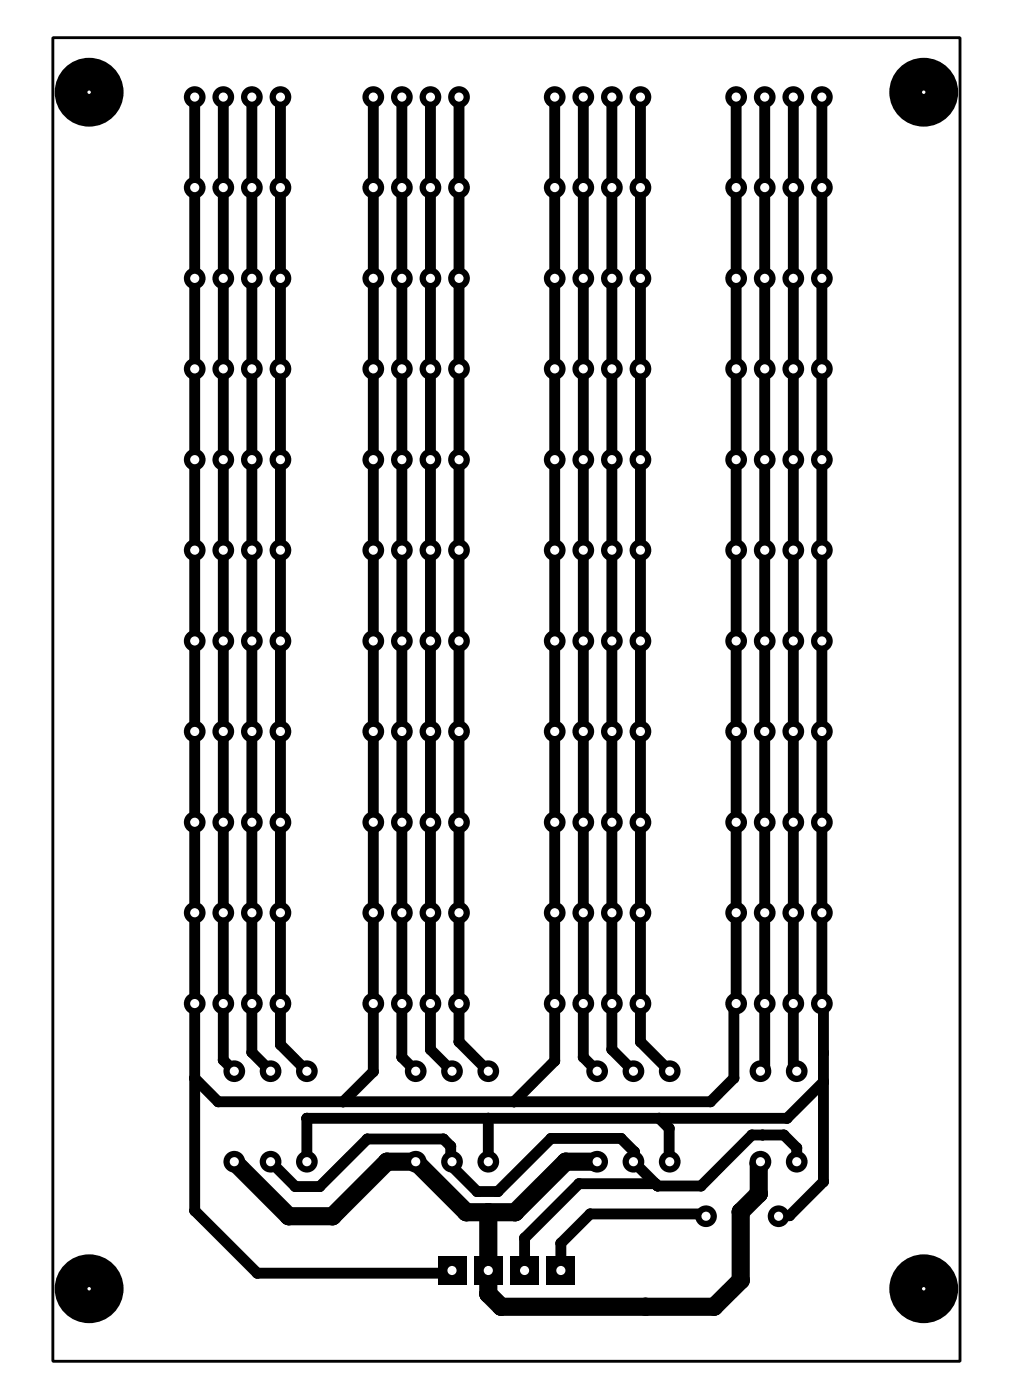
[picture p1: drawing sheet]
<svg xmlns="http://www.w3.org/2000/svg" width="71mm" height="98mm" viewBox="0 0 71 98" stroke-linecap="round" stroke-linejoin="round" font-family="sans-serif">
<g fill="none" stroke="#000" stroke-width=".76">
<path d="M13.6 6.8v78l4.4 4.4h13.4l.2-.2M15.6 6.8v67.5l.8 .7M17.6 6.8v66.9l1.3 1.3M19.6 6.8v66.4l1.9 1.8M26.1 6.8v68.3l-2.1 2.1M28.1 6.8v67.3l1 .9M30.1 6.8v66.7l1.5 1.5M32.1 6.8v66.2l2.1 2M38.8 6.8v67.5l-2.8 2.9M40.8 6.8v67.3l1 .9M42.8 6.8v66.7l1.5 1.5M44.8 6.8v66.2l2.1 2"/>
<path d="M51.5 6.8v63.5l-.1 .1v5.1l-1.7 1.7h-34.4l-1.7-1.7M53.5 6.8v67.9l-.3 .3M55.5 6.8v68l.3 .2M57.5 6.8v63.5l.1 .1v12.4l-2.3 2.4h-.8M34.2 78.3v3.1M46.1 78.3l.7 .7 .1 2.4M57.6 75.8l-2.5 2.5h-33.6v3.1M18.9 81.4l1.8 1.7h1.7l3.3-3.3h5.3l.5 .5v1l.1 .1v.3l1.8 1.8h1.4l3.8-3.8h4.9l.9 1v.6l-.1 .1 1.6 1.5M45.9 82.9h-5.4l-3.8 3.8v2.3M49.4 85.2l-.1-.2h-8l-2 2.1v1.9M55.8 81.4v-1l-.9-.9h-2.3l-3.5 3.6h-3.1l-.1-.2"/>
</g>
<g fill="#000">
<circle cx="13.6" cy="6.8" r=".76"/>
<circle cx="13.6" cy="75.5" r=".38"/>
<circle cx="15.3" cy="77.2" r=".38"/>
<circle cx="15.6" cy="74.3" r=".38"/>
<circle cx="17.6" cy="73.7" r=".38"/>
<circle cx="19.6" cy="73.2" r=".38"/>
<circle cx="21.5" cy="78.3" r=".38"/>
<circle cx="24" cy="77.2" r=".38"/>
<circle cx="25.7" cy="79.8" r=".38"/>
<circle cx="26.1" cy="75.1" r=".38"/>
<circle cx="28.1" cy="74.1" r=".38"/>
<circle cx="30.1" cy="73.5" r=".38"/>
<circle cx="31" cy="79.8" r=".38"/>
<circle cx="32.1" cy="73" r=".38"/>
<circle cx="34.2" cy="78.3" r=".38"/>
<circle cx="36" cy="77.2" r=".38"/>
<circle cx="38.6" cy="79.7" r=".38"/>
<circle cx="38.8" cy="74.3" r=".38"/>
<circle cx="40.8" cy="74.1" r=".38"/>
<circle cx="42.8" cy="73.5" r=".38"/>
<circle cx="43.5" cy="79.7" r=".38"/>
<circle cx="44.8" cy="73" r=".38"/>
<circle cx="46.1" cy="78.3" r=".38"/>
<circle cx="46.8" cy="79" r=".38"/>
<circle cx="49.7" cy="77.2" r=".38"/>
<circle cx="51.4" cy="70.4" r=".38"/>
<circle cx="51.4" cy="75.5" r=".38"/>
<circle cx="52.6" cy="79.5" r=".38"/>
<circle cx="53.4" cy="79.5" r=".38"/>
<circle cx="53.5" cy="74.7" r=".38"/>
<circle cx="54.9" cy="79.5" r=".38"/>
<circle cx="55.1" cy="78.3" r=".38"/>
<circle cx="55.5" cy="74.8" r=".38"/>
<circle cx="57.6" cy="70.4" r=".38"/>
<circle cx="57.6" cy="73.8" r=".38"/>
<circle cx="57.6" cy="75.8" r=".38"/>
<circle cx="13.6" cy="84.8" r=".38"/>
<circle cx="18" cy="89.2" r=".38"/>
<circle cx="20.2" cy="85.2" r=".63"/>
<circle cx="20.7" cy="83.1" r=".38"/>
<circle cx="22.4" cy="83.1" r=".38"/>
<circle cx="23.3" cy="85.2" r=".63"/>
<circle cx="27.1" cy="81.4" r=".63"/>
<circle cx="31.4" cy="89.2" r=".38"/>
<circle cx="31.5" cy="81.3" r=".38"/>
<circle cx="31.5" cy="80.3" r=".38"/>
<circle cx="31.6" cy="81.7" r=".38"/>
<circle cx="32.6" cy="84.9" r=".63"/>
<circle cx="33.4" cy="83.5" r=".38"/>
<circle cx="34.2" cy="90.6" r=".63"/>
<circle cx="34.2" cy="84.9" r=".63"/>
<circle cx="34.8" cy="83.5" r=".38"/>
<circle cx="35.1" cy="91.5" r=".63"/>
<circle cx="36.1" cy="84.9" r=".63"/>
<circle cx="36.7" cy="86.7" r=".38"/>
<circle cx="39.3" cy="87.1" r=".38"/>
<circle cx="39.6" cy="81.4" r=".63"/>
<circle cx="40.5" cy="82.9" r=".38"/>
<circle cx="41.3" cy="85" r=".38"/>
<circle cx="44.4" cy="80.7" r=".38"/>
<circle cx="44.4" cy="81.3" r=".38"/>
<circle cx="45.2" cy="91.5" r=".63"/>
<circle cx="45.9" cy="82.9" r=".38"/>
<circle cx="46" cy="83.1" r=".38"/>
<circle cx="46.8" cy="81.3" r=".38"/>
<circle cx="49.1" cy="83.1" r=".38"/>
<circle cx="49.3" cy="85" r=".38"/>
<circle cx="50" cy="91.5" r=".63"/>
<circle cx="51.8" cy="89.7" r=".63"/>
<circle cx="51.8" cy="84.9" r=".63"/>
<circle cx="53.1" cy="83.6" r=".63"/>
<circle cx="53.1" cy="81.5" r=".63"/>
<circle cx="54.5" cy="85.2" r=".38"/>
<circle cx="55.3" cy="85.2" r=".38"/>
<circle cx="55.8" cy="80.4" r=".38"/>
<circle cx="55.8" cy="81.4" r=".38"/>
<circle cx="57.6" cy="82.8" r=".38"/>
</g>
<g fill="#000">
<circle cx="21.5" cy="78.3" r=".38"/>
<circle cx="55.8" cy="81.4" r=".38"/>
</g>
<path d="M16.4 81.4l3.8 3.8h3.1l3.8-3.8h2l3.5 3.5h3.5l3.5-3.5h2.2M53.2 81.4l-.1 .1v2.1l-1.3 1.3v4.8l-1.8 1.8h-14.9l-.9-.9v-5.7" fill="none" stroke="#000" stroke-width="1.3"/>
<circle cx="13.6" cy="6.8" r=".32" fill="#fff"/>
<circle cx="15.6" cy="6.8" r=".76" fill="#000"/>
<circle cx="15.6" cy="6.8" r=".32" fill="#fff"/>
<circle cx="17.6" cy="6.8" r=".76" fill="#000"/>
<circle cx="17.6" cy="6.8" r=".32" fill="#fff"/>
<circle cx="19.6" cy="6.8" r=".76" fill="#000"/>
<circle cx="19.6" cy="6.8" r=".32" fill="#fff"/>
<circle cx="26.1" cy="6.8" r=".76" fill="#000"/>
<circle cx="26.1" cy="6.8" r=".32" fill="#fff"/>
<circle cx="28.1" cy="6.8" r=".76" fill="#000"/>
<circle cx="28.1" cy="6.8" r=".32" fill="#fff"/>
<circle cx="30.1" cy="6.8" r=".76" fill="#000"/>
<circle cx="30.1" cy="6.8" r=".32" fill="#fff"/>
<circle cx="32.1" cy="6.8" r=".76" fill="#000"/>
<circle cx="32.1" cy="6.8" r=".32" fill="#fff"/>
<circle cx="38.8" cy="6.8" r=".76" fill="#000"/>
<circle cx="38.8" cy="6.8" r=".32" fill="#fff"/>
<circle cx="40.8" cy="6.8" r=".76" fill="#000"/>
<circle cx="40.8" cy="6.8" r=".32" fill="#fff"/>
<circle cx="42.8" cy="6.8" r=".76" fill="#000"/>
<circle cx="42.8" cy="6.8" r=".32" fill="#fff"/>
<circle cx="44.8" cy="6.8" r=".76" fill="#000"/>
<circle cx="44.8" cy="6.8" r=".32" fill="#fff"/>
<circle cx="51.5" cy="6.8" r=".76" fill="#000"/>
<circle cx="51.5" cy="6.8" r=".32" fill="#fff"/>
<circle cx="53.5" cy="6.8" r=".76" fill="#000"/>
<circle cx="53.5" cy="6.8" r=".32" fill="#fff"/>
<circle cx="55.5" cy="6.8" r=".76" fill="#000"/>
<circle cx="55.5" cy="6.8" r=".32" fill="#fff"/>
<circle cx="57.5" cy="6.8" r=".76" fill="#000"/>
<circle cx="57.5" cy="6.8" r=".32" fill="#fff"/>
<circle cx="13.6" cy="13.1" r=".76" fill="#000"/>
<circle cx="13.6" cy="13.1" r=".32" fill="#fff"/>
<circle cx="15.6" cy="13.1" r=".76" fill="#000"/>
<circle cx="15.6" cy="13.1" r=".32" fill="#fff"/>
<circle cx="17.6" cy="13.1" r=".76" fill="#000"/>
<circle cx="17.6" cy="13.1" r=".32" fill="#fff"/>
<circle cx="19.6" cy="13.1" r=".76" fill="#000"/>
<circle cx="19.6" cy="13.1" r=".32" fill="#fff"/>
<circle cx="13.6" cy="19.5" r=".76" fill="#000"/>
<circle cx="13.6" cy="19.5" r=".32" fill="#fff"/>
<circle cx="15.6" cy="19.5" r=".76" fill="#000"/>
<circle cx="15.6" cy="19.5" r=".32" fill="#fff"/>
<circle cx="17.6" cy="19.5" r=".76" fill="#000"/>
<circle cx="17.6" cy="19.5" r=".32" fill="#fff"/>
<circle cx="19.6" cy="19.5" r=".76" fill="#000"/>
<circle cx="19.6" cy="19.5" r=".32" fill="#fff"/>
<circle cx="13.6" cy="25.8" r=".76" fill="#000"/>
<circle cx="13.6" cy="25.8" r=".32" fill="#fff"/>
<circle cx="15.6" cy="25.8" r=".76" fill="#000"/>
<circle cx="15.6" cy="25.8" r=".32" fill="#fff"/>
<circle cx="17.6" cy="25.8" r=".76" fill="#000"/>
<circle cx="17.6" cy="25.8" r=".32" fill="#fff"/>
<circle cx="19.6" cy="25.8" r=".76" fill="#000"/>
<circle cx="19.6" cy="25.8" r=".32" fill="#fff"/>
<circle cx="13.6" cy="32.2" r=".76" fill="#000"/>
<circle cx="13.6" cy="32.2" r=".32" fill="#fff"/>
<circle cx="15.6" cy="32.2" r=".76" fill="#000"/>
<circle cx="15.6" cy="32.2" r=".32" fill="#fff"/>
<circle cx="17.6" cy="32.2" r=".76" fill="#000"/>
<circle cx="17.6" cy="32.2" r=".32" fill="#fff"/>
<circle cx="19.6" cy="32.2" r=".76" fill="#000"/>
<circle cx="19.6" cy="32.2" r=".32" fill="#fff"/>
<circle cx="13.6" cy="38.5" r=".76" fill="#000"/>
<circle cx="13.6" cy="38.5" r=".32" fill="#fff"/>
<circle cx="15.6" cy="38.5" r=".76" fill="#000"/>
<circle cx="15.6" cy="38.5" r=".32" fill="#fff"/>
<circle cx="17.6" cy="38.5" r=".76" fill="#000"/>
<circle cx="17.6" cy="38.5" r=".32" fill="#fff"/>
<circle cx="19.6" cy="38.5" r=".76" fill="#000"/>
<circle cx="19.6" cy="38.5" r=".32" fill="#fff"/>
<circle cx="13.6" cy="44.9" r=".76" fill="#000"/>
<circle cx="13.6" cy="44.9" r=".32" fill="#fff"/>
<circle cx="15.6" cy="44.9" r=".76" fill="#000"/>
<circle cx="15.6" cy="44.9" r=".32" fill="#fff"/>
<circle cx="17.6" cy="44.9" r=".76" fill="#000"/>
<circle cx="17.6" cy="44.9" r=".32" fill="#fff"/>
<circle cx="19.6" cy="44.9" r=".76" fill="#000"/>
<circle cx="19.6" cy="44.9" r=".32" fill="#fff"/>
<circle cx="13.6" cy="51.2" r=".76" fill="#000"/>
<circle cx="13.6" cy="51.2" r=".32" fill="#fff"/>
<circle cx="15.6" cy="51.2" r=".76" fill="#000"/>
<circle cx="15.6" cy="51.2" r=".32" fill="#fff"/>
<circle cx="17.6" cy="51.2" r=".76" fill="#000"/>
<circle cx="17.6" cy="51.2" r=".32" fill="#fff"/>
<circle cx="19.6" cy="51.2" r=".76" fill="#000"/>
<circle cx="19.6" cy="51.2" r=".32" fill="#fff"/>
<circle cx="13.6" cy="57.6" r=".76" fill="#000"/>
<circle cx="13.6" cy="57.6" r=".32" fill="#fff"/>
<circle cx="15.6" cy="57.6" r=".76" fill="#000"/>
<circle cx="15.6" cy="57.6" r=".32" fill="#fff"/>
<circle cx="17.6" cy="57.6" r=".76" fill="#000"/>
<circle cx="17.6" cy="57.6" r=".32" fill="#fff"/>
<circle cx="19.6" cy="57.6" r=".76" fill="#000"/>
<circle cx="19.6" cy="57.6" r=".32" fill="#fff"/>
<circle cx="13.6" cy="63.9" r=".76" fill="#000"/>
<circle cx="13.6" cy="63.9" r=".32" fill="#fff"/>
<circle cx="15.6" cy="63.9" r=".76" fill="#000"/>
<circle cx="15.6" cy="63.9" r=".32" fill="#fff"/>
<circle cx="17.6" cy="63.9" r=".76" fill="#000"/>
<circle cx="17.6" cy="63.9" r=".32" fill="#fff"/>
<circle cx="19.6" cy="63.9" r=".76" fill="#000"/>
<circle cx="19.6" cy="63.9" r=".32" fill="#fff"/>
<circle cx="26.1" cy="13.1" r=".76" fill="#000"/>
<circle cx="26.1" cy="13.1" r=".32" fill="#fff"/>
<circle cx="28.1" cy="13.1" r=".76" fill="#000"/>
<circle cx="28.1" cy="13.1" r=".32" fill="#fff"/>
<circle cx="30.1" cy="13.1" r=".76" fill="#000"/>
<circle cx="30.1" cy="13.1" r=".32" fill="#fff"/>
<circle cx="32.1" cy="13.1" r=".76" fill="#000"/>
<circle cx="32.1" cy="13.1" r=".32" fill="#fff"/>
<circle cx="26.1" cy="19.5" r=".76" fill="#000"/>
<circle cx="26.1" cy="19.5" r=".32" fill="#fff"/>
<circle cx="28.1" cy="19.5" r=".76" fill="#000"/>
<circle cx="28.1" cy="19.5" r=".32" fill="#fff"/>
<circle cx="30.1" cy="19.5" r=".76" fill="#000"/>
<circle cx="30.1" cy="19.5" r=".32" fill="#fff"/>
<circle cx="32.1" cy="19.5" r=".76" fill="#000"/>
<circle cx="32.1" cy="19.5" r=".32" fill="#fff"/>
<circle cx="26.1" cy="25.8" r=".76" fill="#000"/>
<circle cx="26.1" cy="25.8" r=".32" fill="#fff"/>
<circle cx="28.1" cy="25.8" r=".76" fill="#000"/>
<circle cx="28.1" cy="25.8" r=".32" fill="#fff"/>
<circle cx="30.1" cy="25.8" r=".76" fill="#000"/>
<circle cx="30.1" cy="25.8" r=".32" fill="#fff"/>
<circle cx="32.1" cy="25.8" r=".76" fill="#000"/>
<circle cx="32.1" cy="25.8" r=".32" fill="#fff"/>
<circle cx="26.1" cy="32.2" r=".76" fill="#000"/>
<circle cx="26.1" cy="32.2" r=".32" fill="#fff"/>
<circle cx="28.1" cy="32.2" r=".76" fill="#000"/>
<circle cx="28.1" cy="32.2" r=".32" fill="#fff"/>
<circle cx="30.1" cy="32.2" r=".76" fill="#000"/>
<circle cx="30.1" cy="32.2" r=".32" fill="#fff"/>
<circle cx="32.1" cy="32.2" r=".76" fill="#000"/>
<circle cx="32.1" cy="32.2" r=".32" fill="#fff"/>
<circle cx="26.1" cy="38.5" r=".76" fill="#000"/>
<circle cx="26.1" cy="38.5" r=".32" fill="#fff"/>
<circle cx="28.1" cy="38.5" r=".76" fill="#000"/>
<circle cx="28.1" cy="38.5" r=".32" fill="#fff"/>
<circle cx="30.1" cy="38.5" r=".76" fill="#000"/>
<circle cx="30.1" cy="38.5" r=".32" fill="#fff"/>
<circle cx="32.1" cy="38.5" r=".76" fill="#000"/>
<circle cx="32.1" cy="38.5" r=".32" fill="#fff"/>
<circle cx="26.1" cy="44.9" r=".76" fill="#000"/>
<circle cx="26.1" cy="44.9" r=".32" fill="#fff"/>
<circle cx="28.1" cy="44.9" r=".76" fill="#000"/>
<circle cx="28.1" cy="44.9" r=".32" fill="#fff"/>
<circle cx="30.1" cy="44.9" r=".76" fill="#000"/>
<circle cx="30.1" cy="44.9" r=".32" fill="#fff"/>
<circle cx="32.1" cy="44.9" r=".76" fill="#000"/>
<circle cx="32.1" cy="44.9" r=".32" fill="#fff"/>
<circle cx="38.8" cy="13.1" r=".76" fill="#000"/>
<circle cx="38.8" cy="13.1" r=".32" fill="#fff"/>
<circle cx="40.8" cy="13.1" r=".76" fill="#000"/>
<circle cx="40.8" cy="13.1" r=".32" fill="#fff"/>
<circle cx="42.8" cy="13.1" r=".76" fill="#000"/>
<circle cx="42.8" cy="13.1" r=".32" fill="#fff"/>
<circle cx="44.8" cy="13.1" r=".76" fill="#000"/>
<circle cx="44.8" cy="13.1" r=".32" fill="#fff"/>
<circle cx="38.8" cy="19.5" r=".76" fill="#000"/>
<circle cx="38.8" cy="19.5" r=".32" fill="#fff"/>
<circle cx="40.8" cy="19.5" r=".76" fill="#000"/>
<circle cx="40.8" cy="19.5" r=".32" fill="#fff"/>
<circle cx="42.8" cy="19.5" r=".76" fill="#000"/>
<circle cx="42.8" cy="19.5" r=".32" fill="#fff"/>
<circle cx="44.8" cy="19.5" r=".76" fill="#000"/>
<circle cx="44.8" cy="19.5" r=".32" fill="#fff"/>
<circle cx="38.8" cy="25.8" r=".76" fill="#000"/>
<circle cx="38.8" cy="25.8" r=".32" fill="#fff"/>
<circle cx="40.8" cy="25.8" r=".76" fill="#000"/>
<circle cx="40.8" cy="25.8" r=".32" fill="#fff"/>
<circle cx="42.8" cy="25.8" r=".76" fill="#000"/>
<circle cx="42.8" cy="25.8" r=".32" fill="#fff"/>
<circle cx="44.8" cy="25.8" r=".76" fill="#000"/>
<circle cx="44.8" cy="25.8" r=".32" fill="#fff"/>
<circle cx="38.8" cy="32.2" r=".76" fill="#000"/>
<circle cx="38.8" cy="32.2" r=".32" fill="#fff"/>
<circle cx="40.8" cy="32.2" r=".76" fill="#000"/>
<circle cx="40.8" cy="32.2" r=".32" fill="#fff"/>
<circle cx="42.8" cy="32.2" r=".76" fill="#000"/>
<circle cx="42.8" cy="32.2" r=".32" fill="#fff"/>
<circle cx="44.8" cy="32.2" r=".76" fill="#000"/>
<circle cx="44.8" cy="32.2" r=".32" fill="#fff"/>
<circle cx="38.8" cy="38.5" r=".76" fill="#000"/>
<circle cx="38.8" cy="38.5" r=".32" fill="#fff"/>
<circle cx="40.8" cy="38.5" r=".76" fill="#000"/>
<circle cx="40.8" cy="38.5" r=".32" fill="#fff"/>
<circle cx="42.8" cy="38.5" r=".76" fill="#000"/>
<circle cx="42.8" cy="38.5" r=".32" fill="#fff"/>
<circle cx="44.8" cy="38.5" r=".76" fill="#000"/>
<circle cx="44.8" cy="38.5" r=".32" fill="#fff"/>
<circle cx="38.8" cy="44.9" r=".76" fill="#000"/>
<circle cx="38.8" cy="44.9" r=".32" fill="#fff"/>
<circle cx="40.8" cy="44.9" r=".76" fill="#000"/>
<circle cx="40.8" cy="44.9" r=".32" fill="#fff"/>
<circle cx="42.8" cy="44.9" r=".76" fill="#000"/>
<circle cx="42.8" cy="44.9" r=".32" fill="#fff"/>
<circle cx="44.8" cy="44.9" r=".76" fill="#000"/>
<circle cx="44.8" cy="44.9" r=".32" fill="#fff"/>
<circle cx="51.5" cy="13.1" r=".76" fill="#000"/>
<circle cx="51.5" cy="13.1" r=".32" fill="#fff"/>
<circle cx="53.5" cy="13.1" r=".76" fill="#000"/>
<circle cx="53.5" cy="13.1" r=".32" fill="#fff"/>
<circle cx="55.5" cy="13.1" r=".76" fill="#000"/>
<circle cx="55.5" cy="13.1" r=".32" fill="#fff"/>
<circle cx="57.5" cy="13.1" r=".76" fill="#000"/>
<circle cx="57.5" cy="13.1" r=".32" fill="#fff"/>
<circle cx="51.5" cy="19.5" r=".76" fill="#000"/>
<circle cx="51.5" cy="19.5" r=".32" fill="#fff"/>
<circle cx="53.5" cy="19.5" r=".76" fill="#000"/>
<circle cx="53.5" cy="19.5" r=".32" fill="#fff"/>
<circle cx="55.5" cy="19.5" r=".76" fill="#000"/>
<circle cx="55.5" cy="19.5" r=".32" fill="#fff"/>
<circle cx="57.5" cy="19.5" r=".76" fill="#000"/>
<circle cx="57.5" cy="19.5" r=".32" fill="#fff"/>
<circle cx="51.5" cy="25.8" r=".76" fill="#000"/>
<circle cx="51.5" cy="25.8" r=".32" fill="#fff"/>
<circle cx="53.5" cy="25.8" r=".76" fill="#000"/>
<circle cx="53.5" cy="25.8" r=".32" fill="#fff"/>
<circle cx="55.5" cy="25.8" r=".76" fill="#000"/>
<circle cx="55.5" cy="25.8" r=".32" fill="#fff"/>
<circle cx="57.5" cy="25.8" r=".76" fill="#000"/>
<circle cx="57.5" cy="25.8" r=".32" fill="#fff"/>
<circle cx="51.5" cy="32.2" r=".76" fill="#000"/>
<circle cx="51.5" cy="32.2" r=".32" fill="#fff"/>
<circle cx="53.5" cy="32.2" r=".76" fill="#000"/>
<circle cx="53.5" cy="32.2" r=".32" fill="#fff"/>
<circle cx="55.5" cy="32.2" r=".76" fill="#000"/>
<circle cx="55.5" cy="32.2" r=".32" fill="#fff"/>
<circle cx="57.5" cy="32.2" r=".76" fill="#000"/>
<circle cx="57.5" cy="32.2" r=".32" fill="#fff"/>
<circle cx="51.5" cy="38.5" r=".76" fill="#000"/>
<circle cx="51.5" cy="38.5" r=".32" fill="#fff"/>
<circle cx="53.5" cy="38.5" r=".76" fill="#000"/>
<circle cx="53.5" cy="38.5" r=".32" fill="#fff"/>
<circle cx="55.5" cy="38.5" r=".76" fill="#000"/>
<circle cx="55.5" cy="38.5" r=".32" fill="#fff"/>
<circle cx="57.5" cy="38.5" r=".76" fill="#000"/>
<circle cx="57.5" cy="38.5" r=".32" fill="#fff"/>
<circle cx="51.5" cy="44.9" r=".76" fill="#000"/>
<circle cx="51.5" cy="44.9" r=".32" fill="#fff"/>
<circle cx="53.5" cy="44.9" r=".76" fill="#000"/>
<circle cx="53.5" cy="44.9" r=".32" fill="#fff"/>
<circle cx="55.5" cy="44.9" r=".76" fill="#000"/>
<circle cx="55.5" cy="44.9" r=".32" fill="#fff"/>
<circle cx="57.5" cy="44.9" r=".76" fill="#000"/>
<circle cx="57.5" cy="44.9" r=".32" fill="#fff"/>
<circle cx="51.5" cy="51.2" r=".76" fill="#000"/>
<circle cx="51.5" cy="51.2" r=".32" fill="#fff"/>
<circle cx="53.5" cy="51.2" r=".76" fill="#000"/>
<circle cx="53.5" cy="51.2" r=".32" fill="#fff"/>
<circle cx="55.5" cy="51.2" r=".76" fill="#000"/>
<circle cx="55.5" cy="51.2" r=".32" fill="#fff"/>
<circle cx="57.5" cy="51.2" r=".76" fill="#000"/>
<circle cx="57.5" cy="51.2" r=".32" fill="#fff"/>
<circle cx="38.8" cy="51.2" r=".76" fill="#000"/>
<circle cx="38.8" cy="51.2" r=".32" fill="#fff"/>
<circle cx="40.8" cy="51.2" r=".76" fill="#000"/>
<circle cx="40.8" cy="51.2" r=".32" fill="#fff"/>
<circle cx="42.8" cy="51.2" r=".76" fill="#000"/>
<circle cx="42.8" cy="51.2" r=".32" fill="#fff"/>
<circle cx="44.8" cy="51.2" r=".76" fill="#000"/>
<circle cx="44.8" cy="51.2" r=".32" fill="#fff"/>
<circle cx="26.1" cy="51.2" r=".76" fill="#000"/>
<circle cx="26.1" cy="51.2" r=".32" fill="#fff"/>
<circle cx="28.1" cy="51.2" r=".76" fill="#000"/>
<circle cx="28.1" cy="51.2" r=".32" fill="#fff"/>
<circle cx="30.1" cy="51.2" r=".76" fill="#000"/>
<circle cx="30.1" cy="51.2" r=".32" fill="#fff"/>
<circle cx="32.1" cy="51.2" r=".76" fill="#000"/>
<circle cx="32.1" cy="51.2" r=".32" fill="#fff"/>
<circle cx="26.1" cy="57.6" r=".76" fill="#000"/>
<circle cx="26.1" cy="57.6" r=".32" fill="#fff"/>
<circle cx="28.1" cy="57.6" r=".76" fill="#000"/>
<circle cx="28.1" cy="57.6" r=".32" fill="#fff"/>
<circle cx="30.1" cy="57.6" r=".76" fill="#000"/>
<circle cx="30.1" cy="57.6" r=".32" fill="#fff"/>
<circle cx="32.1" cy="57.6" r=".76" fill="#000"/>
<circle cx="32.1" cy="57.6" r=".32" fill="#fff"/>
<circle cx="38.8" cy="57.6" r=".76" fill="#000"/>
<circle cx="38.8" cy="57.6" r=".32" fill="#fff"/>
<circle cx="40.8" cy="57.6" r=".76" fill="#000"/>
<circle cx="40.8" cy="57.6" r=".32" fill="#fff"/>
<circle cx="42.8" cy="57.6" r=".76" fill="#000"/>
<circle cx="42.8" cy="57.6" r=".32" fill="#fff"/>
<circle cx="44.8" cy="57.6" r=".76" fill="#000"/>
<circle cx="44.8" cy="57.6" r=".32" fill="#fff"/>
<circle cx="26.1" cy="63.9" r=".76" fill="#000"/>
<circle cx="26.1" cy="63.9" r=".32" fill="#fff"/>
<circle cx="28.1" cy="63.9" r=".76" fill="#000"/>
<circle cx="28.1" cy="63.9" r=".32" fill="#fff"/>
<circle cx="30.1" cy="63.9" r=".76" fill="#000"/>
<circle cx="30.1" cy="63.9" r=".32" fill="#fff"/>
<circle cx="32.1" cy="63.9" r=".76" fill="#000"/>
<circle cx="32.1" cy="63.9" r=".32" fill="#fff"/>
<circle cx="38.8" cy="63.9" r=".76" fill="#000"/>
<circle cx="38.8" cy="63.9" r=".32" fill="#fff"/>
<circle cx="40.8" cy="63.9" r=".76" fill="#000"/>
<circle cx="40.8" cy="63.9" r=".32" fill="#fff"/>
<circle cx="42.8" cy="63.9" r=".76" fill="#000"/>
<circle cx="42.8" cy="63.9" r=".32" fill="#fff"/>
<circle cx="44.8" cy="63.9" r=".76" fill="#000"/>
<circle cx="44.8" cy="63.9" r=".32" fill="#fff"/>
<circle cx="51.5" cy="57.6" r=".76" fill="#000"/>
<circle cx="51.5" cy="57.6" r=".32" fill="#fff"/>
<circle cx="53.5" cy="57.6" r=".76" fill="#000"/>
<circle cx="53.5" cy="57.6" r=".32" fill="#fff"/>
<circle cx="55.5" cy="57.6" r=".76" fill="#000"/>
<circle cx="55.5" cy="57.6" r=".32" fill="#fff"/>
<circle cx="57.5" cy="57.6" r=".76" fill="#000"/>
<circle cx="57.5" cy="57.6" r=".32" fill="#fff"/>
<circle cx="51.5" cy="63.9" r=".76" fill="#000"/>
<circle cx="51.5" cy="63.9" r=".32" fill="#fff"/>
<circle cx="53.5" cy="63.9" r=".76" fill="#000"/>
<circle cx="53.5" cy="63.9" r=".32" fill="#fff"/>
<circle cx="55.5" cy="63.9" r=".76" fill="#000"/>
<circle cx="55.5" cy="63.9" r=".32" fill="#fff"/>
<circle cx="57.5" cy="63.9" r=".76" fill="#000"/>
<circle cx="57.5" cy="63.9" r=".32" fill="#fff"/>
<circle cx="26.1" cy="70.3" r=".76" fill="#000"/>
<circle cx="26.1" cy="70.3" r=".32" fill="#fff"/>
<circle cx="28.1" cy="70.3" r=".76" fill="#000"/>
<circle cx="28.1" cy="70.3" r=".32" fill="#fff"/>
<circle cx="30.1" cy="70.3" r=".76" fill="#000"/>
<circle cx="30.1" cy="70.3" r=".32" fill="#fff"/>
<circle cx="32.1" cy="70.3" r=".76" fill="#000"/>
<circle cx="32.1" cy="70.3" r=".32" fill="#fff"/>
<circle cx="13.6" cy="70.3" r=".76" fill="#000"/>
<circle cx="13.6" cy="70.3" r=".32" fill="#fff"/>
<circle cx="15.6" cy="70.3" r=".76" fill="#000"/>
<circle cx="15.6" cy="70.3" r=".32" fill="#fff"/>
<circle cx="17.6" cy="70.3" r=".76" fill="#000"/>
<circle cx="17.6" cy="70.3" r=".32" fill="#fff"/>
<circle cx="19.6" cy="70.3" r=".76" fill="#000"/>
<circle cx="19.6" cy="70.3" r=".32" fill="#fff"/>
<circle cx="38.8" cy="70.3" r=".76" fill="#000"/>
<circle cx="38.8" cy="70.3" r=".32" fill="#fff"/>
<circle cx="40.8" cy="70.3" r=".76" fill="#000"/>
<circle cx="40.8" cy="70.3" r=".32" fill="#fff"/>
<circle cx="42.8" cy="70.3" r=".76" fill="#000"/>
<circle cx="42.8" cy="70.3" r=".32" fill="#fff"/>
<circle cx="44.8" cy="70.3" r=".76" fill="#000"/>
<circle cx="44.8" cy="70.3" r=".32" fill="#fff"/>
<circle cx="51.5" cy="70.3" r=".76" fill="#000"/>
<circle cx="51.5" cy="70.3" r=".32" fill="#fff"/>
<circle cx="53.5" cy="70.3" r=".76" fill="#000"/>
<circle cx="53.5" cy="70.3" r=".32" fill="#fff"/>
<circle cx="55.5" cy="70.3" r=".76" fill="#000"/>
<circle cx="55.5" cy="70.3" r=".32" fill="#fff"/>
<circle cx="57.5" cy="70.3" r=".76" fill="#000"/>
<circle cx="57.5" cy="70.3" r=".32" fill="#fff"/>
<circle cx="16.4" cy="75" r=".76" fill="#000"/>
<circle cx="16.4" cy="75" r=".32" fill="#fff"/>
<circle cx="16.4" cy="81.4" r=".76" fill="#000"/>
<circle cx="16.4" cy="81.4" r=".32" fill="#fff"/>
<circle cx="18.9" cy="75" r=".76" fill="#000"/>
<circle cx="18.9" cy="75" r=".32" fill="#fff"/>
<circle cx="18.9" cy="81.4" r=".76" fill="#000"/>
<circle cx="18.9" cy="81.4" r=".32" fill="#fff"/>
<circle cx="21.5" cy="75" r=".76" fill="#000"/>
<circle cx="21.5" cy="75" r=".32" fill="#fff"/>
<circle cx="21.5" cy="81.4" r=".76" fill="#000"/>
<circle cx="21.5" cy="81.4" r=".32" fill="#fff"/>
<circle cx="29.1" cy="75" r=".76" fill="#000"/>
<circle cx="29.1" cy="75" r=".32" fill="#fff"/>
<circle cx="31.6" cy="75" r=".76" fill="#000"/>
<circle cx="31.6" cy="75" r=".32" fill="#fff"/>
<circle cx="34.2" cy="75" r=".76" fill="#000"/>
<circle cx="34.2" cy="75" r=".32" fill="#fff"/>
<circle cx="41.8" cy="75" r=".76" fill="#000"/>
<circle cx="41.8" cy="75" r=".32" fill="#fff"/>
<circle cx="44.3" cy="75" r=".76" fill="#000"/>
<circle cx="44.3" cy="75" r=".32" fill="#fff"/>
<circle cx="46.9" cy="75" r=".76" fill="#000"/>
<circle cx="46.9" cy="75" r=".32" fill="#fff"/>
<circle cx="29.1" cy="81.4" r=".76" fill="#000"/>
<circle cx="29.1" cy="81.4" r=".32" fill="#fff"/>
<circle cx="31.6" cy="81.4" r=".76" fill="#000"/>
<circle cx="31.6" cy="81.4" r=".32" fill="#fff"/>
<circle cx="34.2" cy="81.4" r=".76" fill="#000"/>
<circle cx="34.2" cy="81.4" r=".32" fill="#fff"/>
<circle cx="41.8" cy="81.4" r=".76" fill="#000"/>
<circle cx="41.8" cy="81.4" r=".32" fill="#fff"/>
<circle cx="44.3" cy="81.4" r=".76" fill="#000"/>
<circle cx="44.3" cy="81.4" r=".32" fill="#fff"/>
<circle cx="46.9" cy="81.4" r=".76" fill="#000"/>
<circle cx="46.9" cy="81.4" r=".32" fill="#fff"/>
<path d="M30.6 88h2v2h-2z" fill="#000"/>
<circle cx="31.6" cy="89" r=".32" fill="#fff"/>
<path d="M33.2 88h2v2h-2z" fill="#000"/>
<circle cx="34.2" cy="89" r=".32" fill="#fff"/>
<path d="M35.7 88h2v2h-2z" fill="#000"/>
<circle cx="36.7" cy="89" r=".32" fill="#fff"/>
<path d="M38.2 88h2.1v2h-2.1z" fill="#000"/>
<circle cx="39.3" cy="89" r=".32" fill="#fff"/>
<circle cx="53.2" cy="75" r=".76" fill="#000"/>
<circle cx="53.2" cy="75" r=".32" fill="#fff"/>
<circle cx="55.8" cy="75" r=".76" fill="#000"/>
<circle cx="55.8" cy="75" r=".32" fill="#fff"/>
<circle cx="53.2" cy="81.4" r=".76" fill="#000"/>
<circle cx="53.2" cy="81.4" r=".32" fill="#fff"/>
<circle cx="55.8" cy="81.4" r=".76" fill="#000"/>
<circle cx="55.8" cy="81.4" r=".32" fill="#fff"/>
<circle cx="49.4" cy="85.2" r=".76" fill="#000"/>
<circle cx="49.4" cy="85.2" r=".32" fill="#fff"/>
<circle cx="54.5" cy="85.2" r=".76" fill="#000"/>
<circle cx="54.5" cy="85.2" r=".32" fill="#fff"/>
<circle cx="6.2" cy="6.5" r="2.41" fill="#000"/>
<circle cx="6.2" cy="6.5" r=".12" fill="#fff"/>
<circle cx="64.7" cy="6.5" r="2.41" fill="#000"/>
<circle cx="64.7" cy="6.5" r=".12" fill="#fff"/>
<circle cx="6.2" cy="90.3" r="2.41" fill="#000"/>
<circle cx="6.2" cy="90.3" r=".12" fill="#fff"/>
<circle cx="64.7" cy="90.3" r="2.41" fill="#000"/>
<circle cx="64.7" cy="90.3" r=".12" fill="#fff"/>
<path d="M3.7 2.6h63.5v92.8h-63.5z" fill="none" stroke="#000" stroke-width=".2"/>
</svg>
